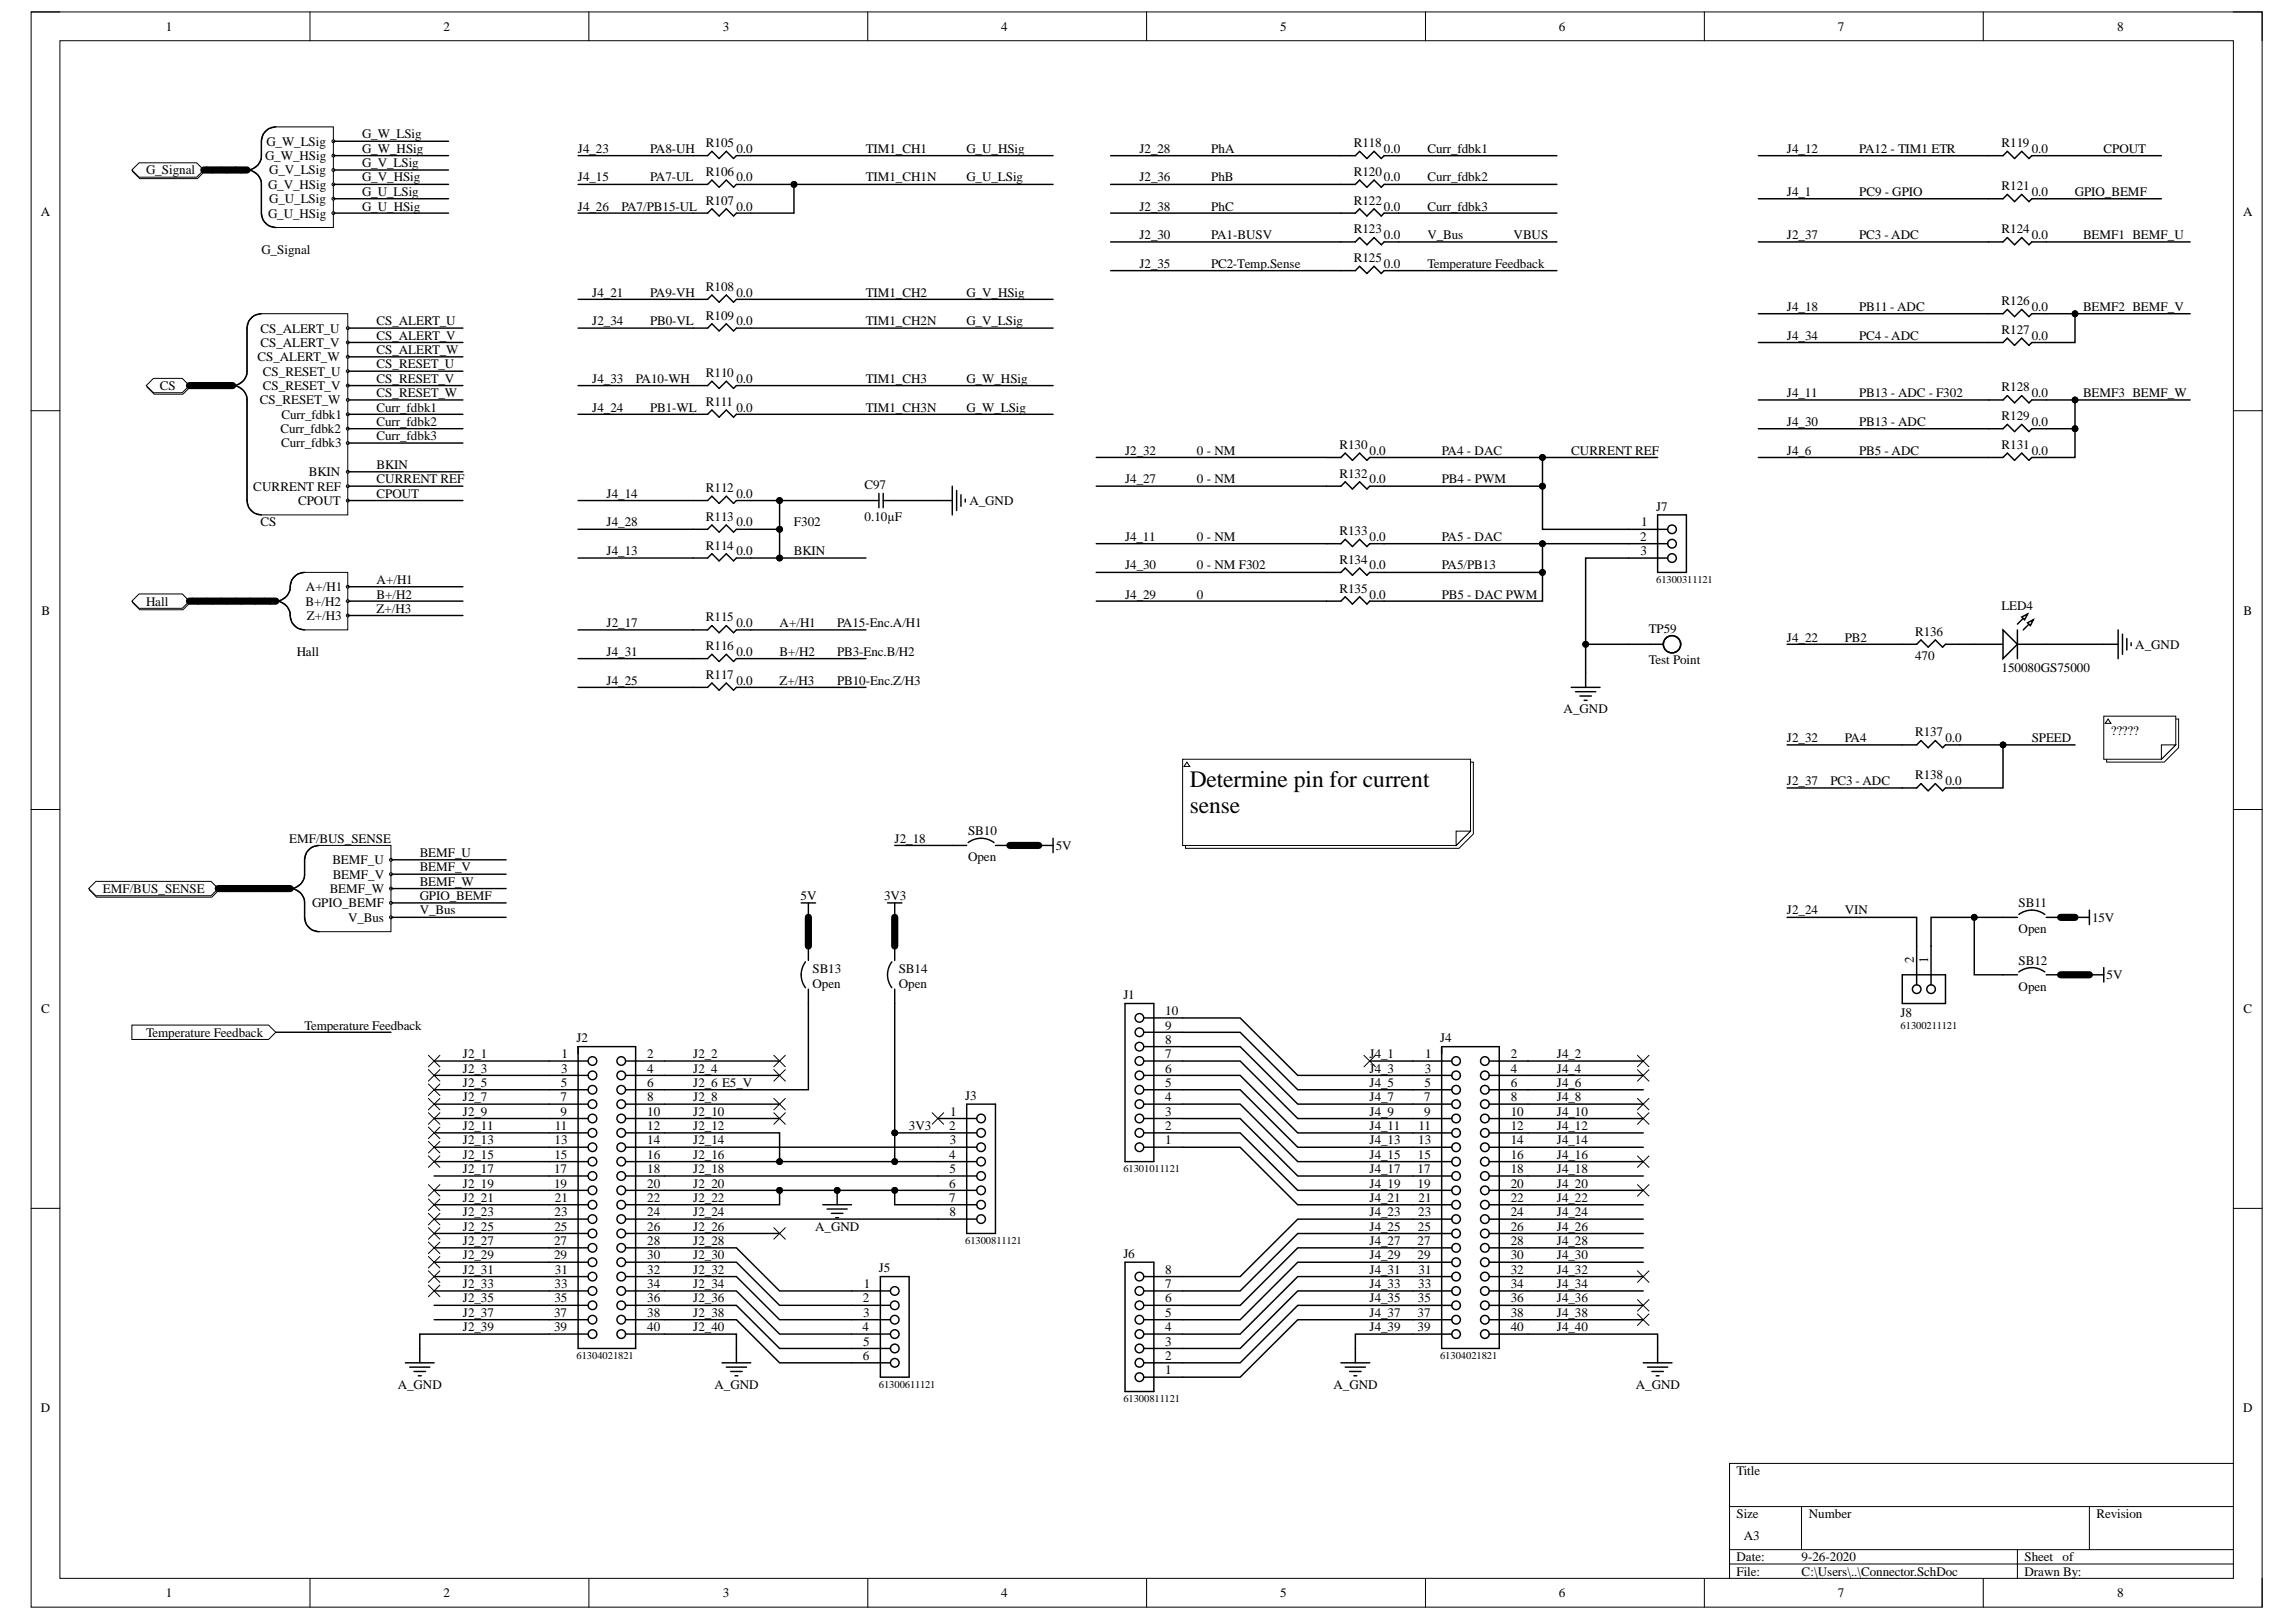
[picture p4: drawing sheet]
<svg xmlns="http://www.w3.org/2000/svg" width="297mm" height="210mm" viewBox="0 0 297 210" stroke-linecap="round" stroke-linejoin="round" font-family="sans-serif">
<defs><g id="words">
<g font-size="3">
<text x="153.9" y="101.9">Determine pin for current</text>
<text x="153.9" y="105.2">sense</text>
</g>
<g font-size="1.7">
<text x="21.4" y="4">1</text>
<text x="57.4" y="4">2</text>
<text x="93.5" y="4">3</text>
<text x="129.5" y="4">4</text>
<text x="165.6" y="4">5</text>
<text x="201.7" y="4">6</text>
<text x="237.8" y="4">7</text>
<text x="273.9" y="4">8</text>
<text x="46.9" y="17.9">G_W_LSig</text>
<text x="18.9" y="22.6">G_Signal</text>
<text x="34.3" y="20.7">G_W_HSig</text>
<text x="34.5" y="18.8">G_W_LSig</text>
<text x="34.8" y="22.6">G_V_LSig</text>
<text x="46.9" y="19.8">G_W_HSig</text>
<text x="46.9" y="21.6">G_V_LSig</text>
<text x="46.9" y="23.5">G_V_HSig</text>
<text x="74.8" y="19.8">J4_23</text>
<text x="74.8" y="23.5">J4_15</text>
<text x="84.1" y="19.8">PA8-UH</text>
<text x="84.1" y="23.5">PA7-UL</text>
<text x="91.3" y="19">R105</text>
<text x="91.3" y="22.8">R106</text>
<text x="95.3" y="19.8">0.0</text>
<text x="95.3" y="23.5">0.0</text>
<text x="112" y="19.8">TIM1_CH1</text>
<text x="112" y="23.5">TIM1_CH1N</text>
<text x="125" y="19.8">G_U_HSig</text>
<text x="125" y="23.5">G_U_LSig</text>
<text x="147.4" y="19.8">J2_28</text>
<text x="147.4" y="23.5">J2_36</text>
<text x="156.7" y="19.8">PhA</text>
<text x="156.7" y="23.5">PhB</text>
<text x="175.1" y="19">R118</text>
<text x="175.1" y="22.8">R120</text>
<text x="179" y="19.8">0.0</text>
<text x="179" y="23.5">0.0</text>
<text x="184.7" y="19.8">Curr_fdbk1</text>
<text x="184.7" y="23.5">Curr_fdbk2</text>
<text x="231.2" y="19.8">J4_12</text>
<text x="240.5" y="19.8">PA12 - TIM1 ETR</text>
<text x="259" y="19">R119</text>
<text x="262.8" y="19.8">0.0</text>
<text x="272.1" y="19.8">CPOUT</text>
<text x="5.3" y="27.9">A</text>
<text x="34.7" y="28.2">G_U_HSig</text>
<text x="34.7" y="24.4">G_V_HSig</text>
<text x="34.8" y="26.3">G_U_LSig</text>
<text x="46.9" y="25.3">G_U_LSig</text>
<text x="46.9" y="27.2">G_U_HSig</text>
<text x="74.8" y="27.2">J4_26</text>
<text x="80.4" y="27.2">PA7/PB15-UL</text>
<text x="91.3" y="26.5">R107</text>
<text x="95.3" y="27.2">0.0</text>
<text x="147.4" y="27.2">J2_38</text>
<text x="156.7" y="27.2">PhC</text>
<text x="175.1" y="26.5">R122</text>
<text x="179" y="27.2">0.0</text>
<text x="184.7" y="27.2">Curr_fdbk3</text>
<text x="231.2" y="25.3">J4_1</text>
<text x="240.5" y="25.3">PC9 - GPIO</text>
<text x="259" y="24.6">R121</text>
<text x="262.8" y="25.3">0.0</text>
<text x="268.4" y="25.3">GPIO_BEMF</text>
<text x="290.2" y="27.9">A</text>
<text x="33.8" y="32.8">G_Signal</text>
<text x="147.4" y="31">J2_30</text>
<text x="147.4" y="34.7">J2_35</text>
<text x="156.7" y="31">PA1-BUSV</text>
<text x="156.7" y="34.7">PC2-Temp.Sense</text>
<text x="175.1" y="30.2">R123</text>
<text x="175.1" y="33.9">R125</text>
<text x="179" y="31">0.0</text>
<text x="179" y="34.7">0.0</text>
<text x="184.7" y="34.7">Temperature Feedback</text>
<text x="184.7" y="31">V_Bus</text>
<text x="195.8" y="31">VBUS</text>
<text x="231.2" y="31">J2_37</text>
<text x="240.5" y="31">PC3 - ADC</text>
<text x="259" y="30.2">R124</text>
<text x="262.8" y="31">0.0</text>
<text x="269.5" y="31">BEMF1 BEMF_U</text>
<text x="76.6" y="38.4">J4_21</text>
<text x="84.1" y="38.4">PA9-VH</text>
<text x="91.3" y="37.6">R108</text>
<text x="91.3" y="41.3">R109</text>
<text x="95.3" y="38.4">0.0</text>
<text x="112" y="38.4">TIM1_CH2</text>
<text x="125" y="38.4">G_V_HSig</text>
<text x="231.2" y="40.2">J4_18</text>
<text x="240.5" y="40.2">PB11 - ADC</text>
<text x="259" y="39.5">R126</text>
<text x="262.8" y="40.2">0.0</text>
<text x="269.5" y="40.2">BEMF2 BEMF_V</text>
<text x="33.3" y="46.8">CS_ALERT_W</text>
<text x="33.7" y="43">CS_ALERT_U</text>
<text x="33.7" y="44.9">CS_ALERT_V</text>
<text x="48.7" y="42.1">CS_ALERT_U</text>
<text x="48.7" y="44">CS_ALERT_V</text>
<text x="48.7" y="45.8">CS_ALERT_W</text>
<text x="48.7" y="47.7">CS_RESET_U</text>
<text x="76.6" y="42.1">J2_34</text>
<text x="84.1" y="42.1">PB0-VL</text>
<text x="95.3" y="42.1">0.0</text>
<text x="112" y="42.1">TIM1_CH2N</text>
<text x="125" y="42.1">G_V_LSig</text>
<text x="231.2" y="44">J4_34</text>
<text x="240.5" y="44">PC4 - ADC</text>
<text x="259" y="43.2">R127</text>
<text x="262.8" y="44">0.0</text>
<text x="20.7" y="50.5">CS</text>
<text x="33.6" y="52.3">CS_RESET_W</text>
<text x="34" y="48.6">CS_RESET_U</text>
<text x="34" y="50.5">CS_RESET_V</text>
<text x="48.7" y="49.5">CS_RESET_V</text>
<text x="48.7" y="51.4">CS_RESET_W</text>
<text x="48.7" y="53.3">Curr_fdbk1</text>
<text x="76.6" y="49.5">J4_33</text>
<text x="76.6" y="53.3">J4_24</text>
<text x="82.2" y="49.5">PA10-WH</text>
<text x="84.1" y="53.3">PB1-WL</text>
<text x="91.3" y="48.8">R110</text>
<text x="91.3" y="52.5">R111</text>
<text x="95.3" y="49.5">0.0</text>
<text x="95.3" y="53.3">0.0</text>
<text x="112" y="49.5">TIM1_CH3</text>
<text x="112" y="53.3">TIM1_CH3N</text>
<text x="125" y="49.5">G_W_HSig</text>
<text x="125" y="53.3">G_W_LSig</text>
<text x="231.2" y="51.4">J4_11</text>
<text x="240.5" y="51.4">PB13 - ADC - F302</text>
<text x="259" y="50.6">R128</text>
<text x="262.8" y="51.4">0.0</text>
<text x="269.5" y="51.4">BEMF3 BEMF_W</text>
<text x="36.3" y="56">Curr_fdbk2</text>
<text x="36.4" y="57.9">Curr_fdbk3</text>
<text x="36.4" y="54.2">Curr_fdbk1</text>
<text x="48.7" y="55.1">Curr_fdbk2</text>
<text x="48.7" y="57">Curr_fdbk3</text>
<text x="145.5" y="58.8">J2_32</text>
<text x="154.8" y="58.8">0 - NM</text>
<text x="173.3" y="58.1">R130</text>
<text x="177.2" y="58.8">0.0</text>
<text x="186.5" y="58.8">PA4 - DAC</text>
<text x="203.3" y="58.8">CURRENT REF</text>
<text x="231.2" y="55.1">J4_30</text>
<text x="231.2" y="58.8">J4_6</text>
<text x="240.5" y="55.1">PB13 - ADC</text>
<text x="240.5" y="58.8">PB5 - ADC</text>
<text x="259" y="54.4">R129</text>
<text x="259" y="58.1">R131</text>
<text x="262.8" y="55.1">0.0</text>
<text x="262.8" y="58.8">0.0</text>
<text x="32.8" y="63.5">CURRENT REF</text>
<text x="38.6" y="65.3">CPOUT</text>
<text x="40" y="61.6">BKIN</text>
<text x="48.7" y="60.7">BKIN</text>
<text x="48.7" y="64.4">CPOUT</text>
<text x="48.7" y="62.5">CURRENT REF</text>
<text x="78.5" y="64.4">J4_14</text>
<text x="91.3" y="63.7">R112</text>
<text x="95.3" y="64.4">0.0</text>
<text x="111.8" y="63.3">C97</text>
<text x="125.4" y="65.3">A_GND</text>
<text x="145.5" y="62.5">J4_27</text>
<text x="154.8" y="62.5">0 - NM</text>
<text x="173.3" y="61.8">R132</text>
<text x="177.2" y="62.5">0.0</text>
<text x="186.5" y="62.5">PB4 - PWM</text>
<text x="33.7" y="68.1">CS</text>
<text x="78.5" y="68.1">J4_28</text>
<text x="78.5" y="71.8">J4_13</text>
<text x="91.3" y="67.4">R113</text>
<text x="91.3" y="71.1">R114</text>
<text x="95.3" y="68.1">0.0</text>
<text x="95.3" y="71.8">0.0</text>
<text x="102.7" y="71.8">BKIN</text>
<text x="102.7" y="68.1">F302</text>
<text x="111.8" y="67.4">0.10µF</text>
<text x="145.5" y="70">J4_11</text>
<text x="154.8" y="70">0 - NM</text>
<text x="173.3" y="69.3">R133</text>
<text x="177.2" y="70">0.0</text>
<text x="186.5" y="70">PA5 - DAC</text>
<text x="212.2" y="70">2</text>
<text x="212.2" y="71.8">3</text>
<text x="212.3" y="68.1">1</text>
<text x="214.3" y="66.1">J7</text>
<text x="39.6" y="76.5">A+/H1</text>
<text x="48.7" y="75.6">A+/H1</text>
<text x="48.7" y="77.5">B+/H2</text>
<text x="145.5" y="73.7">J4_30</text>
<text x="145.5" y="77.5">J4_29</text>
<text x="154.8" y="73.7">0 - NM F302</text>
<text x="154.8" y="77.5">0</text>
<text x="173.3" y="73">R134</text>
<text x="173.3" y="76.7">R135</text>
<text x="177.2" y="73.7">0.0</text>
<text x="177.2" y="77.5">0.0</text>
<text x="186.5" y="73.7">PA5/PB13</text>
<text x="186.5" y="77.5">PB5 - DAC PWM</text>
<text x="5.4" y="79.5">B</text>
<text x="18.9" y="78.4">Hall</text>
<text x="39.5" y="78.4">B+/H2</text>
<text x="39.7" y="80.2">Z+/H3</text>
<text x="48.7" y="79.3">Z+/H3</text>
<text x="78.5" y="81.2">J2_17</text>
<text x="91.3" y="80.4">R115</text>
<text x="95.3" y="81.2">0.0</text>
<text x="100.9" y="81.2">A+/H1</text>
<text x="108.3" y="81.2">PA15-Enc.A/H1</text>
<text x="213.3" y="81.9">TP59</text>
<text x="231.2" y="83">J4_22</text>
<text x="238.7" y="83">PB2</text>
<text x="247.8" y="82.3">R136</text>
<text x="259" y="78.9">LED4</text>
<text x="276.3" y="84">A_GND</text>
<text x="290.2" y="79.5">B</text>
<text x="38.4" y="84.9">Hall</text>
<text x="78.5" y="84.9">J4_31</text>
<text x="78.5" y="88.6">J4_25</text>
<text x="91.3" y="84.1">R116</text>
<text x="91.3" y="87.8">R117</text>
<text x="95.3" y="84.9">0.0</text>
<text x="95.3" y="88.6">0.0</text>
<text x="100.9" y="84.9">B+/H2</text>
<text x="100.9" y="88.6">Z+/H3</text>
<text x="108.3" y="84.9">PB3-Enc.B/H2</text>
<text x="108.3" y="88.6">PB10-Enc.Z/H3</text>
<text x="213.3" y="86">Test Point</text>
<text x="247.8" y="85.4">470</text>
<text x="259" y="86.9">150080GS75000</text>
<text x="202.3" y="92.3">A_GND</text>
<text x="247.8" y="95.3">R137</text>
<text x="273.1" y="95.1">?????</text>
<text x="231.2" y="96">J2_32</text>
<text x="231.2" y="101.6">J2_37</text>
<text x="236.8" y="101.6">PC3 - ADC</text>
<text x="238.7" y="96">PA4</text>
<text x="247.8" y="100.9">R138</text>
<text x="251.7" y="96">0.0</text>
<text x="251.7" y="101.6">0.0</text>
<text x="262.8" y="96">SPEED</text>
<text x="37.4" y="109">EMF/BUS_SENSE</text>
<text x="43" y="111.8">BEMF_U</text>
<text x="43" y="113.7">BEMF_V</text>
<text x="54.3" y="110.9">BEMF_U</text>
<text x="54.3" y="112.8">BEMF_V</text>
<text x="115.7" y="109">J2_18</text>
<text x="125.2" y="108.1">SB10</text>
<text x="125.2" y="111.5">Open</text>
<text x="136.6" y="110">5V</text>
<text x="13.3" y="115.5">EMF/BUS_SENSE</text>
<text x="40.4" y="117.4">GPIO_BEMF</text>
<text x="42.7" y="115.5">BEMF_W</text>
<text x="45" y="119.3">V_Bus</text>
<text x="54.3" y="114.6">BEMF_W</text>
<text x="54.3" y="116.5">GPIO_BEMF</text>
<text x="54.3" y="118.3">V_Bus</text>
<text x="103.6" y="116.5">5V</text>
<text x="114.4" y="116.5">3V3</text>
<text x="231.2" y="118.3">J2_24</text>
<text x="238.7" y="118.3">VIN</text>
<text x="261.2" y="117.4">SB11</text>
<text x="270.7" y="119.3">15V</text>
<text x="105.1" y="126">SB13</text>
<text x="116.3" y="126">SB14</text>
<text x="247.6" y="124.7" transform="rotate(-90 247.6 124.7)">2</text>
<text x="249.4" y="124.7" transform="rotate(-90 249.4 124.7)">1</text>
<text x="261.2" y="120.8">Open</text>
<text x="261.2" y="124.8">SB12</text>
<text x="5.3" y="131.1">C</text>
<text x="105.1" y="127.8">Open</text>
<text x="116.3" y="127.8">Open</text>
<text x="145.3" y="129.3">J1</text>
<text x="150.7" y="131.4">10</text>
<text x="245.9" y="131.6">J8</text>
<text x="261.2" y="128.2">Open</text>
<text x="272.5" y="126.7">5V</text>
<text x="290.2" y="131.1">C</text>
<text x="18.9" y="134.2">Temperature Feedback</text>
<text x="39.4" y="133.2">Temperature Feedback</text>
<text x="59.9" y="137">J2_1</text>
<text x="72.6" y="137">1</text>
<text x="74.6" y="134.9">J2</text>
<text x="83.7" y="137">2</text>
<text x="89.7" y="137">J2_2</text>
<text x="150.7" y="137">7</text>
<text x="150.7" y="135.1">8</text>
<text x="150.7" y="133.2">9</text>
<text x="177.2" y="137">J4_1</text>
<text x="184.4" y="137">1</text>
<text x="186.3" y="134.9">J4</text>
<text x="195.4" y="137">2</text>
<text x="201.4" y="137">J4_2</text>
<text x="59.9" y="138.8">J2_3</text>
<text x="59.9" y="140.7">J2_5</text>
<text x="59.9" y="142.5">J2_7</text>
<text x="72.5" y="142.5">7</text>
<text x="72.6" y="140.7">5</text>
<text x="72.6" y="138.8">3</text>
<text x="83.7" y="138.8">4</text>
<text x="83.7" y="140.7">6</text>
<text x="83.7" y="142.5">8</text>
<text x="89.7" y="138.8">J2_4</text>
<text x="89.7" y="140.7">J2_6 E5_V</text>
<text x="89.7" y="142.5">J2_8</text>
<text x="124.9" y="142.3">J3</text>
<text x="150.7" y="142.5">4</text>
<text x="150.7" y="140.7">5</text>
<text x="150.7" y="138.8">6</text>
<text x="177.2" y="138.8">J4_3</text>
<text x="177.2" y="140.7">J4_5</text>
<text x="177.2" y="142.5">J4_7</text>
<text x="184.2" y="142.5">7</text>
<text x="184.3" y="140.7">5</text>
<text x="184.3" y="138.8">3</text>
<text x="195.4" y="138.8">4</text>
<text x="195.4" y="140.7">6</text>
<text x="195.4" y="142.5">8</text>
<text x="201.4" y="138.8">J4_4</text>
<text x="201.4" y="140.7">J4_6</text>
<text x="201.4" y="142.5">J4_8</text>
<text x="59.9" y="144.4">J2_9</text>
<text x="59.9" y="146.3">J2_11</text>
<text x="59.9" y="148.1">J2_13</text>
<text x="59.9" y="150">J2_15</text>
<text x="71.7" y="150">15</text>
<text x="71.8" y="148.1">13</text>
<text x="71.8" y="146.3">11</text>
<text x="72.5" y="144.4">9</text>
<text x="83.7" y="144.4">10</text>
<text x="83.7" y="146.3">12</text>
<text x="83.7" y="148.1">14</text>
<text x="83.7" y="150">16</text>
<text x="89.7" y="144.4">J2_10</text>
<text x="89.7" y="146.3">J2_12</text>
<text x="89.7" y="148.1">J2_14</text>
<text x="89.7" y="150">J2_16</text>
<text x="117.6" y="146.3">3V3</text>
<text x="122.8" y="146.3">2</text>
<text x="122.8" y="150">4</text>
<text x="122.9" y="148.1">3</text>
<text x="122.9" y="144.4">1</text>
<text x="150.7" y="146.3">2</text>
<text x="150.7" y="148.1">1</text>
<text x="150.7" y="144.4">3</text>
<text x="177.2" y="144.4">J4_9</text>
<text x="177.2" y="146.3">J4_11</text>
<text x="177.2" y="148.1">J4_13</text>
<text x="177.2" y="150">J4_15</text>
<text x="183.4" y="150">15</text>
<text x="183.5" y="148.1">13</text>
<text x="183.5" y="146.3">11</text>
<text x="184.2" y="144.4">9</text>
<text x="195.4" y="144.4">10</text>
<text x="195.4" y="146.3">12</text>
<text x="195.4" y="148.1">14</text>
<text x="195.4" y="150">16</text>
<text x="201.4" y="144.4">J4_10</text>
<text x="201.4" y="146.3">J4_12</text>
<text x="201.4" y="148.1">J4_14</text>
<text x="201.4" y="150">J4_16</text>
<text x="59.9" y="151.8">J2_17</text>
<text x="59.9" y="153.7">J2_19</text>
<text x="59.9" y="155.5">J2_21</text>
<text x="71.7" y="151.8">17</text>
<text x="71.7" y="153.7">19</text>
<text x="71.8" y="155.5">21</text>
<text x="83.7" y="151.8">18</text>
<text x="83.7" y="153.7">20</text>
<text x="83.7" y="155.5">22</text>
<text x="89.7" y="151.8">J2_18</text>
<text x="89.7" y="153.7">J2_20</text>
<text x="89.7" y="155.5">J2_22</text>
<text x="122.8" y="153.7">6</text>
<text x="122.8" y="155.5">7</text>
<text x="122.8" y="151.8">5</text>
<text x="177.2" y="151.8">J4_17</text>
<text x="177.2" y="153.7">J4_19</text>
<text x="177.2" y="155.5">J4_21</text>
<text x="183.4" y="151.8">17</text>
<text x="183.4" y="153.7">19</text>
<text x="183.5" y="155.5">21</text>
<text x="195.4" y="151.8">18</text>
<text x="195.4" y="153.7">20</text>
<text x="195.4" y="155.5">22</text>
<text x="201.4" y="151.8">J4_18</text>
<text x="201.4" y="153.7">J4_20</text>
<text x="201.4" y="155.5">J4_22</text>
<text x="59.9" y="157.4">J2_23</text>
<text x="59.9" y="159.3">J2_25</text>
<text x="59.9" y="161.1">J2_27</text>
<text x="71.7" y="161.1">27</text>
<text x="71.7" y="159.3">25</text>
<text x="71.8" y="157.4">23</text>
<text x="83.7" y="157.4">24</text>
<text x="83.7" y="159.3">26</text>
<text x="83.7" y="161.1">28</text>
<text x="89.7" y="161.1">J2_28</text>
<text x="89.7" y="157.4">J2_24</text>
<text x="89.7" y="159.3">J2_26</text>
<text x="105.5" y="159.3">A_GND</text>
<text x="122.8" y="157.4">8</text>
<text x="177.2" y="157.4">J4_23</text>
<text x="177.2" y="159.3">J4_25</text>
<text x="177.2" y="161.1">J4_27</text>
<text x="183.4" y="161.1">27</text>
<text x="183.4" y="159.3">25</text>
<text x="183.5" y="157.4">23</text>
<text x="195.4" y="157.4">24</text>
<text x="195.4" y="159.3">26</text>
<text x="195.4" y="161.1">28</text>
<text x="201.4" y="157.4">J4_24</text>
<text x="201.4" y="159.3">J4_26</text>
<text x="201.4" y="161.1">J4_28</text>
<text x="59.9" y="163">J2_29</text>
<text x="59.9" y="164.8">J2_31</text>
<text x="59.9" y="166.7">J2_33</text>
<text x="71.7" y="163">29</text>
<text x="71.8" y="166.7">33</text>
<text x="71.8" y="164.8">31</text>
<text x="83.7" y="163">30</text>
<text x="83.7" y="164.8">32</text>
<text x="83.7" y="166.7">34</text>
<text x="89.7" y="163">J2_30</text>
<text x="89.7" y="164.8">J2_32</text>
<text x="89.7" y="166.7">J2_34</text>
<text x="111.8" y="166.7">1</text>
<text x="113.7" y="164.7">J5</text>
<text x="145.3" y="162.8">J6</text>
<text x="150.7" y="166.7">7</text>
<text x="150.7" y="164.8">8</text>
<text x="177.2" y="163">J4_29</text>
<text x="177.2" y="164.8">J4_31</text>
<text x="177.2" y="166.7">J4_33</text>
<text x="183.4" y="163">29</text>
<text x="183.5" y="166.7">33</text>
<text x="183.5" y="164.8">31</text>
<text x="195.4" y="163">30</text>
<text x="195.4" y="164.8">32</text>
<text x="195.4" y="166.7">34</text>
<text x="201.4" y="163">J4_30</text>
<text x="201.4" y="164.8">J4_32</text>
<text x="201.4" y="166.7">J4_34</text>
<text x="59.9" y="168.5">J2_35</text>
<text x="59.9" y="170.4">J2_37</text>
<text x="59.9" y="172.3">J2_39</text>
<text x="71.7" y="170.4">37</text>
<text x="71.7" y="172.3">39</text>
<text x="71.7" y="168.5">35</text>
<text x="83.7" y="168.5">36</text>
<text x="83.7" y="170.4">38</text>
<text x="83.7" y="172.3">40</text>
<text x="89.7" y="168.5">J2_36</text>
<text x="89.7" y="170.4">J2_38</text>
<text x="89.7" y="172.3">J2_40</text>
<text x="111.6" y="172.3">4</text>
<text x="111.6" y="168.5">2</text>
<text x="111.7" y="170.4">3</text>
<text x="150.7" y="172.3">4</text>
<text x="150.7" y="170.4">5</text>
<text x="150.7" y="168.5">6</text>
<text x="177.2" y="168.5">J4_35</text>
<text x="177.2" y="170.4">J4_37</text>
<text x="177.2" y="172.3">J4_39</text>
<text x="183.4" y="170.4">37</text>
<text x="183.4" y="172.3">39</text>
<text x="183.4" y="168.5">35</text>
<text x="195.4" y="168.5">36</text>
<text x="195.4" y="170.4">38</text>
<text x="195.4" y="172.3">40</text>
<text x="201.4" y="168.5">J4_36</text>
<text x="201.4" y="170.4">J4_38</text>
<text x="201.4" y="172.3">J4_40</text>
<text x="51.5" y="179.7">A_GND</text>
<text x="92.4" y="179.7">A_GND</text>
<text x="111.6" y="176">6</text>
<text x="111.7" y="174.1">5</text>
<text x="150.7" y="176">2</text>
<text x="150.7" y="177.8">1</text>
<text x="150.7" y="174.1">3</text>
<text x="172.5" y="179.7">A_GND</text>
<text x="211.6" y="179.7">A_GND</text>
<text x="5.3" y="182.7">D</text>
<text x="290.2" y="182.7">D</text>
<text x="224.7" y="190.9">Title</text>
<text x="224.7" y="196.5">Size</text>
<text x="234" y="196.5">Number</text>
<text x="271.2" y="196.5">Revision</text>
<text x="224.7" y="202">Date:</text>
<text x="224.7" y="203.9">File:</text>
<text x="225.6" y="199.3">A3</text>
<text x="233.1" y="202">9-26-2020</text>
<text x="233.1" y="203.9">C:\Users\..\Connector.SchDoc</text>
<text x="261.9" y="202">Sheet</text>
<text x="261.9" y="203.9">Drawn By:</text>
<text x="266.8" y="202">of</text>
<text x="21.4" y="206.7">1</text>
<text x="57.4" y="206.7">2</text>
<text x="93.5" y="206.7">3</text>
<text x="129.5" y="206.7">4</text>
<text x="165.6" y="206.7">5</text>
<text x="201.7" y="206.7">6</text>
<text x="237.8" y="206.7">7</text>
<text x="273.9" y="206.7">8</text>
</g>
<g font-size="1.4">
<text x="214.3" y="75.5">61300311121</text>
<text x="245.9" y="133.1">61300211121</text>
<text x="145.3" y="151.7">61301011121</text>
<text x="124.9" y="161">61300811121</text>
<text x="74.6" y="175.9">61304021821</text>
<text x="113.7" y="179.6">61300611121</text>
<text x="186.3" y="175.9">61304021821</text>
<text x="145.3" y="181.5">61300811121</text>
</g>
</g></defs>
<path d="M4 1.5h288.7v206.5h-288.7z" fill="none" stroke="#000" stroke-width=".13"/>
<path d="M7.7 5.3h281.2v199h-281.2z" fill-rule="evenodd" fill="#fff"/>
<g fill="none" stroke="#000" stroke-width=".13">
<path d="M4 1.5h3.7M7.7 5.3h281.2v199h-281.2zM40.1 1.5v3.8M76.2 1.5v3.8M112.3 1.5v3.8M148.3 1.5v3.8M184.4 1.5v3.8M220.5 1.5v3.8M256.6 1.5v3.8M288.9 1.5h3.8v3.8M4 53.2h3.7M288.9 53.2h3.8"/>
<path d="M4 104.8h3.7M288.9 104.8h3.8M4 156.4h3.7M288.9 156.4h3.8M223.8 195h65.1M233.1 195v5.5M270.3 195v5.5M288.9 189.4h-65.1v14.9M40.1 204.3v3.7M76.2 204.3v3.7M112.3 204.3v3.7M148.3 204.3v3.7"/>
<path d="M184.4 204.3v3.7M220.5 204.3v3.7M223.8 200.5h65.1M223.8 202.4h65.1M256.6 204.3v3.7M261 200.5v3.8M292.7 204.3v3.7"/>
</g>
<path d="M104.6 118.7v3.7M115.8 118.7v3.7M130.7 109.4h3.7M266.6 118.7h1.8M266.6 126.1h3.7" fill="none" stroke="#000" stroke-width=".93"/>
<path d="M34.1 17.4l.7-.7 .9-.3h7.4v13h-7.4l-.9-.2-.7-.7-.3-.9v-4.2l-.4-.8-1-.6 1-.6 .4-.8v-2.3z" fill-rule="evenodd" fill="#fff"/>
<path d="M34.1 17.4l.7-.7 .9-.3h7.4v13h-7.4l-.9-.2-.7-.7-.3-.9v-4.2l-.4-.8-1-.6 1-.6 .4-.8v-2.3z" fill="none" stroke="#000" stroke-width=".13"/>
<path d="M35.7 16.4a1.86 1.86 0 0 0-1.9 1.9v1.8a1.86 1.86 0 0 1-1.8 1.9 1.86 1.86 0 0 1 1.8 1.9v3.7a1.86 1.86 0 0 0 1.9 1.8" fill="none" stroke="#000" stroke-width=".18"/>
<circle cx="43.1" cy="27.6" r=".19" fill="#fff"/>
<circle cx="43.1" cy="27.6" r=".19" fill="none" stroke="#000" stroke-width=".13"/>
<circle cx="43.1" cy="25.7" r=".19" fill="#fff"/>
<circle cx="43.1" cy="25.7" r=".19" fill="none" stroke="#000" stroke-width=".13"/>
<circle cx="43.1" cy="23.9" r=".19" fill="#fff"/>
<circle cx="43.1" cy="23.9" r=".19" fill="none" stroke="#000" stroke-width=".13"/>
<circle cx="43.1" cy="22" r=".19" fill="#fff"/>
<circle cx="43.1" cy="22" r=".19" fill="none" stroke="#000" stroke-width=".13"/>
<circle cx="43.1" cy="20.1" r=".19" fill="#fff"/>
<circle cx="43.1" cy="20.1" r=".19" fill="none" stroke="#000" stroke-width=".13"/>
<circle cx="43.1" cy="18.3" r=".19" fill="#fff"/>
<circle cx="43.1" cy="18.3" r=".19" fill="none" stroke="#000" stroke-width=".13"/>
<path d="M18.1 21.3h7.4l1 .9-1 .9h-7.4l-.9-.9z" fill-rule="evenodd" fill="#fff"/>
<path d="M18.1 21.3h7.4l1 .9-1 .9h-7.4l-.9-.9z" fill="none" stroke="#000" stroke-width=".13"/>
<path d="M17.1 22l.9-.9h7.4l1 .9-1 .9h-7.4z" fill-rule="evenodd" fill="#fff"/>
<path d="M17.1 22l.9-.9h7.4l1 .9-1 .9h-7.4z" fill="none" stroke="#000" stroke-width=".13"/>
<path d="M32.2 41.5l.7-.7 .9-.2h11.2v26h-11.2l-.9-.2-.7-.7-.2-.9v-13.5l-.5-.8-.9-.6 .9-.6 .5-.8v-6z" fill-rule="evenodd" fill="#fff"/>
<path d="M32.2 41.5l.7-.7 .9-.2h11.2v26h-11.2l-.9-.2-.7-.7-.2-.9v-13.5l-.5-.8-.9-.6 .9-.6 .5-.8v-6z" fill="none" stroke="#000" stroke-width=".13"/>
<path d="M33.8 40.6a1.86 1.86 0 0 0-1.8 1.9v5.5a1.86 1.86 0 0 1-1.9 1.9 1.86 1.86 0 0 1 1.9 1.9v13a1.86 1.86 0 0 0 1.8 1.8" fill="none" stroke="#000" stroke-width=".18"/>
<circle cx="45" cy="42.5" r=".19" fill="#fff"/>
<circle cx="45" cy="42.5" r=".19" fill="none" stroke="#000" stroke-width=".13"/>
<circle cx="45" cy="44.3" r=".19" fill="#fff"/>
<circle cx="45" cy="44.3" r=".19" fill="none" stroke="#000" stroke-width=".13"/>
<circle cx="45" cy="46.2" r=".19" fill="#fff"/>
<circle cx="45" cy="46.2" r=".19" fill="none" stroke="#000" stroke-width=".13"/>
<circle cx="45" cy="48" r=".19" fill="#fff"/>
<circle cx="45" cy="48" r=".19" fill="none" stroke="#000" stroke-width=".13"/>
<circle cx="45" cy="49.9" r=".19" fill="#fff"/>
<circle cx="45" cy="49.9" r=".19" fill="none" stroke="#000" stroke-width=".13"/>
<circle cx="45" cy="51.8" r=".19" fill="#fff"/>
<circle cx="45" cy="51.8" r=".19" fill="none" stroke="#000" stroke-width=".13"/>
<circle cx="45" cy="53.6" r=".19" fill="#fff"/>
<circle cx="45" cy="53.6" r=".19" fill="none" stroke="#000" stroke-width=".13"/>
<circle cx="45" cy="55.5" r=".19" fill="#fff"/>
<circle cx="45" cy="55.5" r=".19" fill="none" stroke="#000" stroke-width=".13"/>
<circle cx="45" cy="57.3" r=".19" fill="#fff"/>
<circle cx="45" cy="57.3" r=".19" fill="none" stroke="#000" stroke-width=".13"/>
<circle cx="45" cy="61.1" r=".19" fill="#fff"/>
<circle cx="45" cy="61.1" r=".19" fill="none" stroke="#000" stroke-width=".13"/>
<circle cx="45" cy="62.9" r=".19" fill="#fff"/>
<circle cx="45" cy="62.9" r=".19" fill="none" stroke="#000" stroke-width=".13"/>
<circle cx="45" cy="64.8" r=".19" fill="#fff"/>
<circle cx="45" cy="64.8" r=".19" fill="none" stroke="#000" stroke-width=".13"/>
<path d="M19.9 49.2h3.8l.9 .9-.9 .9h-3.8l-.9-.9z" fill-rule="evenodd" fill="#fff"/>
<path d="M19.9 49.2h3.8l.9 .9-.9 .9h-3.8l-.9-.9z" fill="none" stroke="#000" stroke-width=".13"/>
<path d="M18.9 49.9l1-.9h3.7l.9 .9-.9 .9h-3.7z" fill-rule="evenodd" fill="#fff"/>
<path d="M18.9 49.9l1-.9h3.7l.9 .9-.9 .9h-3.7z" fill="none" stroke="#000" stroke-width=".13"/>
<g fill="none" stroke="#000" stroke-width=".18">
<path d="M71.1 139.2h5M71.1 137.3h5M80.9 139.2h5.1M80.9 137.3h5.1M82.2 135.4h-7.4v1M71.1 141h5M71.1 142.9h5M71.1 144.7h5M71.1 146.6h5M71.1 148.5h5M71.1 150.3h5M71.1 152.2h5"/>
<path d="M71.1 154h5M71.1 155.9h5M71.1 157.8h5M71.1 159.6h5M80.9 141h5.1M80.9 142.9h5.1M80.9 144.7h5.1M80.9 146.6h5.1M80.9 148.5h5.1M80.9 150.3h5.1M80.9 152.2h5.1M80.9 154h5.1"/>
<path d="M80.9 155.9h5.1M80.9 157.8h5.1M80.9 159.6h5.1M71.1 161.5h5M71.1 163.3h5M71.1 165.2h5M71.1 167.1h5M71.1 168.9h5M71.1 170.8h5M71.1 172.6h5M80.9 161.5h5.1M80.9 163.3h5.1"/>
<path d="M80.9 165.2h5.1M80.9 167.1h5.1M80.9 168.9h5.1M80.9 170.8h5.1M80.9 172.6h5.1"/>
<circle cx="76.6" cy="137.3" r=".56"/>
<circle cx="76.6" cy="139.2" r=".56"/>
<circle cx="80.4" cy="137.3" r=".56"/>
<circle cx="80.4" cy="139.2" r=".56"/>
<circle cx="76.6" cy="141" r=".56"/>
<circle cx="76.6" cy="150.3" r=".56"/>
<circle cx="76.6" cy="144.7" r=".56"/>
<circle cx="76.6" cy="155.9" r=".56"/>
<circle cx="76.6" cy="154" r=".56"/>
<circle cx="76.6" cy="142.9" r=".56"/>
<circle cx="76.6" cy="148.5" r=".56"/>
<circle cx="76.6" cy="146.6" r=".56"/>
<circle cx="76.6" cy="152.2" r=".56"/>
<circle cx="76.6" cy="159.6" r=".56"/>
<circle cx="76.6" cy="157.8" r=".56"/>
<circle cx="80.4" cy="141" r=".56"/>
<circle cx="80.4" cy="150.3" r=".56"/>
<circle cx="80.4" cy="154" r=".56"/>
<circle cx="80.4" cy="144.7" r=".56"/>
<circle cx="80.4" cy="155.9" r=".56"/>
<circle cx="80.4" cy="148.5" r=".56"/>
<circle cx="80.4" cy="142.9" r=".56"/>
<circle cx="80.4" cy="146.6" r=".56"/>
<circle cx="80.4" cy="152.2" r=".56"/>
<circle cx="80.4" cy="157.8" r=".56"/>
<circle cx="80.4" cy="159.6" r=".56"/>
<circle cx="76.6" cy="167.1" r=".56"/>
<circle cx="76.6" cy="161.5" r=".56"/>
<circle cx="76.6" cy="163.3" r=".56"/>
<circle cx="76.6" cy="168.9" r=".56"/>
<circle cx="76.6" cy="170.8" r=".56"/>
<circle cx="76.6" cy="165.2" r=".56"/>
<circle cx="80.4" cy="167.1" r=".56"/>
<circle cx="80.4" cy="161.5" r=".56"/>
<circle cx="80.4" cy="163.3" r=".56"/>
<circle cx="80.4" cy="168.9" r=".56"/>
<circle cx="80.4" cy="170.8" r=".56"/>
<circle cx="80.4" cy="165.2" r=".56"/>
</g>
<g fill="none" stroke="#000" stroke-width=".19">
<path d="M74.8 135.4v39.1h7.4v-39.1M182.8 139.2h5M182.8 137.3h5M186.5 135.4h7.5v39.1h-7.5zM192.7 139.2h5M192.7 137.3h5M182.8 141h5M182.8 142.9h5M182.8 144.8h5M182.8 146.6h5M182.8 148.5h5M182.8 150.3h5"/>
<path d="M182.8 152.2h5M182.8 154h5M182.8 155.9h5M182.8 157.8h5M182.8 159.6h5M192.7 141h5M192.7 142.9h5M192.7 144.8h5M192.7 146.6h5M192.7 148.5h5M192.7 150.3h5M192.7 152.2h5"/>
<path d="M192.7 154h5M192.7 155.9h5M192.7 157.8h5M192.7 159.6h5M182.8 161.5h5M182.8 163.3h5M182.8 165.2h5M182.8 167.1h5M182.8 168.9h5M182.8 170.8h5M182.8 172.6h5M192.7 161.5h5"/>
<path d="M192.7 163.3h5M192.7 165.2h5M192.7 167.1h5M192.7 168.9h5M192.7 170.8h5M192.7 172.6h5"/>
<circle cx="188.4" cy="137.3" r=".56"/>
<circle cx="188.4" cy="139.2" r=".56"/>
<circle cx="192.1" cy="137.3" r=".56"/>
<circle cx="192.1" cy="139.2" r=".56"/>
<circle cx="188.4" cy="154" r=".56"/>
<circle cx="188.4" cy="144.7" r=".56"/>
<circle cx="188.4" cy="155.9" r=".56"/>
<circle cx="188.4" cy="142.9" r=".56"/>
<circle cx="188.4" cy="150.3" r=".56"/>
<circle cx="188.4" cy="146.6" r=".56"/>
<circle cx="188.4" cy="148.5" r=".56"/>
<circle cx="188.4" cy="152.2" r=".56"/>
<circle cx="188.4" cy="159.6" r=".56"/>
<circle cx="188.4" cy="157.8" r=".56"/>
<circle cx="188.4" cy="141" r=".56"/>
<circle cx="192.1" cy="154" r=".56"/>
<circle cx="192.1" cy="144.7" r=".56"/>
<circle cx="192.1" cy="155.9" r=".56"/>
<circle cx="192.1" cy="142.9" r=".56"/>
<circle cx="192.1" cy="150.3" r=".56"/>
<circle cx="192.1" cy="146.6" r=".56"/>
<circle cx="192.1" cy="148.5" r=".56"/>
<circle cx="192.1" cy="152.2" r=".56"/>
<circle cx="192.1" cy="159.6" r=".56"/>
<circle cx="192.1" cy="157.8" r=".56"/>
<circle cx="192.1" cy="141" r=".56"/>
<circle cx="76.7" cy="172.6" r=".56"/>
<circle cx="80.4" cy="172.6" r=".56"/>
<circle cx="188.4" cy="167.1" r=".56"/>
<circle cx="188.4" cy="168.9" r=".56"/>
<circle cx="188.4" cy="163.3" r=".56"/>
<circle cx="188.4" cy="161.5" r=".56"/>
<circle cx="188.4" cy="172.6" r=".56"/>
<circle cx="188.4" cy="170.8" r=".56"/>
<circle cx="188.4" cy="165.2" r=".56"/>
<circle cx="192.1" cy="167.1" r=".56"/>
<circle cx="192.1" cy="168.9" r=".56"/>
<circle cx="192.1" cy="161.5" r=".56"/>
<circle cx="192.1" cy="172.6" r=".56"/>
<circle cx="192.1" cy="163.3" r=".56"/>
<circle cx="192.1" cy="170.8" r=".56"/>
<circle cx="192.1" cy="165.2" r=".56"/>
</g>
<circle cx="126.9" cy="148.5" r=".56" fill="#fff"/>
<circle cx="126.9" cy="148.5" r=".56" fill="none" stroke="#000" stroke-width=".18"/>
<circle cx="126.9" cy="152.2" r=".56" fill="#fff"/>
<circle cx="126.9" cy="152.2" r=".56" fill="none" stroke="#000" stroke-width=".18"/>
<circle cx="126.9" cy="155.9" r=".56" fill="#fff"/>
<circle cx="126.9" cy="155.9" r=".56" fill="none" stroke="#000" stroke-width=".18"/>
<circle cx="126.9" cy="144.7" r=".56" fill="#fff"/>
<circle cx="126.9" cy="144.7" r=".56" fill="none" stroke="#000" stroke-width=".18"/>
<circle cx="126.9" cy="157.8" r=".56" fill="#fff"/>
<circle cx="126.9" cy="157.8" r=".56" fill="none" stroke="#000" stroke-width=".18"/>
<circle cx="126.9" cy="154" r=".56" fill="#fff"/>
<circle cx="126.9" cy="154" r=".56" fill="none" stroke="#000" stroke-width=".18"/>
<circle cx="126.9" cy="150.3" r=".56" fill="#fff"/>
<circle cx="126.9" cy="150.3" r=".56" fill="none" stroke="#000" stroke-width=".18"/>
<circle cx="126.9" cy="146.6" r=".56" fill="#fff"/>
<g fill="none" stroke="#000" stroke-width=".18">
<path d="M121.3 146.6h5.1M121.3 144.7h5.1M121.3 148.5h5.1M121.3 150.3h5.1M121.3 152.2h5.1M121.3 154h5.1M121.3 155.9h5.1M121.3 157.8h5.1M125.1 142.9h3.7v16.7h-3.7z"/>
<circle cx="126.9" cy="146.6" r=".56"/>
</g>
<circle cx="115.8" cy="170.8" r=".56" fill="#fff"/>
<circle cx="115.8" cy="170.8" r=".56" fill="none" stroke="#000" stroke-width=".18"/>
<circle cx="115.8" cy="174.5" r=".56" fill="#fff"/>
<circle cx="115.8" cy="174.5" r=".56" fill="none" stroke="#000" stroke-width=".19"/>
<circle cx="115.8" cy="167.1" r=".56" fill="#fff"/>
<circle cx="115.8" cy="167.1" r=".56" fill="none" stroke="#000" stroke-width=".18"/>
<circle cx="115.8" cy="176.4" r=".56" fill="#fff"/>
<circle cx="115.8" cy="176.4" r=".56" fill="none" stroke="#000" stroke-width=".19"/>
<circle cx="115.8" cy="172.6" r=".56" fill="#fff"/>
<circle cx="115.8" cy="172.6" r=".56" fill="none" stroke="#000" stroke-width=".19"/>
<circle cx="115.8" cy="168.9" r=".56" fill="#fff"/>
<g fill="none" stroke="#000" stroke-width=".18">
<path d="M110.2 168.9h5M110.2 167.1h5M110.2 170.8h5M110.2 172.6h5M113.9 165.2h3.7"/>
<circle cx="115.8" cy="168.9" r=".56"/>
</g>
<path d="M110.2 174.5h5M110.2 176.4h5M113.9 165.2v13h3.7v-13" fill="none" stroke="#000" stroke-width=".19"/>
<circle cx="147.4" cy="144.7" r=".56" fill="#fff"/>
<circle cx="147.4" cy="144.7" r=".56" fill="none" stroke="#000" stroke-width=".18"/>
<circle cx="147.4" cy="141" r=".56" fill="#fff"/>
<circle cx="147.4" cy="141" r=".56" fill="none" stroke="#000" stroke-width=".18"/>
<circle cx="147.4" cy="137.3" r=".56" fill="#fff"/>
<circle cx="147.4" cy="137.3" r=".56" fill="none" stroke="#000" stroke-width=".18"/>
<circle cx="147.4" cy="133.6" r=".56" fill="#fff"/>
<circle cx="147.4" cy="133.6" r=".56" fill="none" stroke="#000" stroke-width=".18"/>
<circle cx="147.4" cy="148.5" r=".56" fill="#fff"/>
<circle cx="147.4" cy="148.5" r=".56" fill="none" stroke="#000" stroke-width=".18"/>
<circle cx="147.4" cy="131.7" r=".56" fill="#fff"/>
<circle cx="147.4" cy="131.7" r=".56" fill="none" stroke="#000" stroke-width=".18"/>
<circle cx="147.4" cy="135.4" r=".56" fill="#fff"/>
<circle cx="147.4" cy="135.4" r=".56" fill="none" stroke="#000" stroke-width=".18"/>
<circle cx="147.4" cy="139.2" r=".56" fill="#fff"/>
<circle cx="147.4" cy="139.2" r=".56" fill="none" stroke="#000" stroke-width=".18"/>
<circle cx="147.4" cy="142.9" r=".56" fill="#fff"/>
<circle cx="147.4" cy="142.9" r=".56" fill="none" stroke="#000" stroke-width=".18"/>
<circle cx="147.4" cy="146.6" r=".56" fill="#fff"/>
<g fill="none" stroke="#000" stroke-width=".18">
<path d="M145.5 129.9h3.8v20.4h-3.8zM148 139.2h5M148 137.3h5M148 135.4h5M148 133.6h5M148 131.7h5M148 146.6h5M148 148.5h5M148 144.7h5M148 142.9h5M148 141h5"/>
<circle cx="147.4" cy="146.6" r=".56"/>
</g>
<circle cx="147.4" cy="174.5" r=".56" fill="#fff"/>
<circle cx="147.4" cy="174.5" r=".56" fill="none" stroke="#000" stroke-width=".19"/>
<circle cx="147.4" cy="170.8" r=".56" fill="#fff"/>
<circle cx="147.4" cy="170.8" r=".56" fill="none" stroke="#000" stroke-width=".18"/>
<circle cx="147.4" cy="167.1" r=".56" fill="#fff"/>
<circle cx="147.4" cy="167.1" r=".56" fill="none" stroke="#000" stroke-width=".18"/>
<circle cx="147.4" cy="178.2" r=".56" fill="#fff"/>
<circle cx="147.4" cy="178.2" r=".56" fill="none" stroke="#000" stroke-width=".19"/>
<circle cx="147.4" cy="165.2" r=".56" fill="#fff"/>
<circle cx="147.4" cy="165.2" r=".56" fill="none" stroke="#000" stroke-width=".18"/>
<circle cx="147.4" cy="168.9" r=".56" fill="#fff"/>
<circle cx="147.4" cy="168.9" r=".56" fill="none" stroke="#000" stroke-width=".18"/>
<circle cx="147.4" cy="172.6" r=".56" fill="#fff"/>
<circle cx="147.4" cy="172.6" r=".56" fill="none" stroke="#000" stroke-width=".19"/>
<circle cx="147.4" cy="176.4" r=".56" fill="#fff"/>
<g fill="none" stroke="#000" stroke-width=".19">
<path d="M173.5 20.1h1.8l.6-.5 .9 .9 1-.9 .9 .9 .4-.4h1.8M173.5 23.9h1.8l.6-.6 .9 .9 1-.9 .9 .9 .4-.3h1.8M173.5 27.6h1.8l.6-.6 .9 1 1-1 .9 1 .4-.4h1.8M173.5 31.3h1.8l.6-.6 .9 1 1-1 .9 1 .4-.4h1.8M173.5 35h1.8l.6-.5 .9 .9 1-.9 .9 .9 .4-.4h1.8M257.3 20.1h1.8l.6-.5 .9 .9 1-.9 .9 .9 .4-.4h1.8M257.3 31.3h1.8l.6-.6 .9 1 1-1 .9 1 .4-.4h1.8M257.3 25.7h1.8l.6-.5 .9 .9 1-.9 .9 .9 .4-.4h1.8M171.6 59.2h1.9l.5-.6 1 1 .9-1 .9 1 .4-.4h1.9M257.3 40.6h1.8l.6-.6 .9 1 1-1 .9 1 .4-.4h1.8M257.3 44.3h1.8l.6-.5 .9 .9 1-.9 .9 .9 .4-.4h1.8M257.3 51.8h1.8l.6-.6 .9 .9 1-.9 .9 .9 .4-.3h1.8"/>
<path d="M257.3 55.5h1.8l.6-.6 .9 1 1-1 .9 1 .4-.4h1.8M257.3 59.2h1.8l.6-.6 .9 1 1-1 .9 1 .4-.4h1.8M171.6 62.9h1.9l.5-.5 1 .9 .9-.9 .9 .9 .4-.4h1.9M171.6 70.4h1.9l.5-.6 1 .9 .9-.9 .9 .9 .4-.3h1.9M171.6 74.1h1.9l.5-.6 1 .9 .9-.9 .9 .9 .4-.3h1.9M171.6 77.8h1.9l.5-.6 1 1 .9-1 .9 1 .4-.4h1.9M145.5 163.3v16.8h3.8v-16.8M148 176.4h5M148 178.2h5M148 174.5h5"/>
<circle cx="147.4" cy="176.4" r=".56"/>
</g>
<g fill="none" stroke="#000" stroke-width=".18">
<path d="M89.7 20.1h1.8l.6-.5 .9 .9 1-.9 .9 .9 .4-.4h1.8M89.7 23.9h1.8l.6-.6 .9 .9 1-.9 .9 .9 .4-.3h1.8M89.7 27.6h1.8l.6-.6 .9 1 1-1 .9 1 .4-.4h1.8M89.7 38.7h1.8l.6-.5 .9 .9 1-.9 .9 .9 .4-.4h1.8M89.7 42.5h1.8l.6-.6 .9 .9 1-.9 .9 .9 .4-.3h1.8M89.7 49.9h1.8l.6-.6 .9 1 1-1 .9 1 .4-.4h1.8M89.7 53.6h1.8l.6-.5 .9 .9 1-.9 .9 .9 .4-.4h1.8M89.7 64.8h1.8l.6-.6 .9 .9 1-.9 .9 .9 .4-.3h1.8M89.7 68.5h1.8l.6-.6 .9 1 1-1 .9 1 .4-.4h1.8M89.7 72.2h1.8l.6-.5 .9 .9 1-.9 .9 .9 .4-.4h1.8M112 64.8h1.7M113.7 63.8v1.9"/>
<path d="M114.3 64.8h1.5M114.3 63.8v1.9M121.3 64.8h1.9M123.2 62.9v3.7M123.8 63.5v2.6M124.3 64v1.5M124.9 64.6v.4M89.7 81.5h1.8l.6-.5 .9 .9 1-.9 .9 .9 .4-.4h1.8M89.7 85.2h1.8l.6-.5 .9 .9 1-.9 .9 .9 .4-.4h1.8M89.7 89h1.8l.6-.6 .9 .9 1-.9 .9 .9 .4-.3h1.8M145.5 163.3h3.8M148 172.6h5"/>
<path d="M148 170.8h5M148 168.9h5M148 167.1h5M148 165.2h5"/>
</g>
<path d="M176.5 136.6l1.4 1.5M177.9 136.6l-1.4 1.5" fill="none" stroke="#000" stroke-width=".13"/>
<circle cx="216.3" cy="72.2" r=".56" fill="#fff"/>
<circle cx="216.3" cy="72.2" r=".56" fill="none" stroke="#000" stroke-width=".19"/>
<circle cx="216.3" cy="68.5" r=".56" fill="#fff"/>
<circle cx="216.3" cy="68.5" r=".56" fill="none" stroke="#000" stroke-width=".19"/>
<circle cx="216.3" cy="70.4" r=".56" fill="#fff"/>
<g fill="none" stroke="#000" stroke-width=".19">
<path d="M210.7 70.4h5.1M210.7 68.5h5.1M210.7 72.2h5.1M214.5 66.6h3.7v7.5h-3.7zM203.3 89h3.7M203.8 89.5h2.6M204.4 90.1h1.5M204.9 90.6h.4M205.1 87.1v1.9M210.7 83.4h4.5M246.1 83.4h1.9l.5-.6 1 .9 .9-.9 .9 .9 .4-.3h1.9M246.1 96.4h1.9l.5-.6 1 1 .9-1 .9 1 .4-.4h1.9"/>
<path d="M255.4 83.4h3.7M261 83.4h3.7"/>
<circle cx="216.3" cy="70.4" r=".56"/>
<circle cx="216.3" cy="83.4" r="1.12"/>
</g>
<path d="M259.1 81.5l1.9 1.9-1.9 1.8z" fill="#fff"/>
<path d="M259.1 81.5l1.9 1.9-1.9 1.8zM263 80.2l-1.3 1.3" fill="none" stroke="#000" stroke-width=".19"/>
<path d="M262.3 80.6l.7-.4-.3 .8z" fill="#fff"/>
<path d="M262.3 79.5l-1.3 1.3M261 81.5v3.7M262.3 80.6l.7-.4-.3 .8z" fill="none" stroke="#000" stroke-width=".19"/>
<path d="M261.6 79.8l.7-.3-.4 .7z" fill="#fff"/>
<path d="M261.6 79.8l.7-.3-.4 .7zM272.2 83.4h1.8M274 81.5v3.7M274.6 82.1v2.6M275.2 82.6v1.5M275.7 83.2v.4M246.1 102h1.9l.5-.6 1 .9 .9-.9 .9 .9 .4-.3h1.9" fill="none" stroke="#000" stroke-width=".19"/>
<circle cx="249.8" cy="128" r=".56" fill="#fff"/>
<circle cx="249.8" cy="128" r=".56" fill="none" stroke="#000" stroke-width=".19"/>
<circle cx="248" cy="128" r=".56" fill="#fff"/>
<g fill="none" stroke="#000" stroke-width=".19">
<path d="M259.1 118.7h1.9M261.2 118.3a2.79 2.79 0 0 1 3.3 0M264.7 118.7h1.9M268.4 118.7h1.9M270.3 117.8v1.8M246.1 126.1h5.6v3.8h-5.6zM248 122.4v5M249.8 122.4v5M259.1 126.1h1.9M261.2 125.8a2.79 2.79 0 0 1 3.3 0M264.7 126.1h1.9M270.3 126.1h1.9"/>
<path d="M272.2 125.2v1.9M52.4 176.4h3.8M53 176.9h2.6M53.6 177.5h1.4M54.1 178h.4M54.3 174.5v1.9M93.4 176.4h3.7M94 176.9h2.6M94.5 177.5h1.5M95.1 178h.4M95.3 174.5v1.9M173.5 176.4h3.7"/>
<path d="M174 176.9h2.6M174.6 177.5h1.5M175.2 178h.3M175.3 174.5v1.9M212.6 176.4h3.7M213.1 176.9h2.7M213.7 177.5h1.5M214.3 178h.3M214.5 174.5v1.9"/>
<circle cx="248" cy="128" r=".56"/>
</g>
<g fill="none" stroke="#000" stroke-width=".18">
<path d="M103.6 116.8h1.9M104.6 116.8v1.9M114.8 116.8h1.9M115.8 116.8v1.9M123.2 109.4h1.9M125.2 109a2.79 2.79 0 0 1 3.4 0M128.8 109.4h1.9M134.4 109.4h1.8M136.2 108.5v1.8M104.2 124.5a2.78 2.78 0 0 0 0 3.3M104.6 122.4v1.9M104.6 128v1.9"/>
<path d="M115.4 124.5a2.78 2.78 0 0 0 0 3.3M115.8 122.4v1.9M115.8 128v1.9M106.4 155.9h3.8M107 156.5h2.6M107.6 157h1.4M108.1 157.6h.4M108.3 154v1.9"/>
</g>
<circle cx="108.3" cy="154" r=".37" fill="#000"/>
<g fill="none" stroke="#000" stroke-width=".13">
<path d="M120.6 144l1.5 1.5M122.1 144l-1.5 1.5"/>
<circle cx="108.3" cy="154" r=".37"/>
</g>
<path d="M37.8 75l.7-.7 .9-.2h5.6v7.4h-5.6a1.92 1.92 0 0 1-1.9-2.3l-.4-.8-1-.6 1-.6 .4-.8v-.5z" fill-rule="evenodd" fill="#fff"/>
<path d="M37.8 75l.7-.7 .9-.2h5.6v7.4h-5.6a1.92 1.92 0 0 1-1.9-2.3l-.4-.8-1-.6 1-.6 .4-.8v-.5z" fill="none" stroke="#000" stroke-width=".13"/>
<path d="M39.4 74.1a1.86 1.86 0 0 0-1.9 1.8 1.86 1.86 0 0 1-1.8 1.9 1.86 1.86 0 0 1 1.8 1.9 1.86 1.86 0 0 0 1.9 1.8" fill="none" stroke="#000" stroke-width=".18"/>
<circle cx="45" cy="75.9" r=".19" fill="#fff"/>
<circle cx="45" cy="75.9" r=".19" fill="none" stroke="#000" stroke-width=".13"/>
<circle cx="45" cy="77.8" r=".19" fill="#fff"/>
<circle cx="45" cy="77.8" r=".19" fill="none" stroke="#000" stroke-width=".13"/>
<circle cx="45" cy="79.7" r=".19" fill="#fff"/>
<g fill="none" stroke="#000" stroke-width=".13">
<path d="M55.4 136.6l1.5 1.5M55.4 138.4l1.5 1.5M56.9 136.6l-1.5 1.5M56.9 138.4l-1.5 1.5M100.1 138.4l1.5 1.5M100.1 136.6l1.5 1.5M101.6 138.4l-1.5 1.5M101.6 136.6l-1.5 1.5M211.8 136.6l1.5 1.5M211.8 138.4l1.5 1.5M213.3 136.6l-1.5 1.5M213.3 138.4l-1.5 1.5"/>
<path d="M55.4 140.3l1.5 1.5M55.4 142.1l1.5 1.5M55.4 144l1.5 1.5M55.4 145.9l1.5 1.4M55.4 147.7l1.5 1.5M55.4 149.6l1.5 1.5M55.4 153.3l1.5 1.5M55.4 155.2l1.5 1.4M55.4 157l1.5 1.5M55.4 158.9l1.5 1.5M56.9 140.3l-1.5 1.5M56.9 142.1l-1.5 1.5"/>
<path d="M56.9 144l-1.5 1.5M56.9 145.9l-1.5 1.4M56.9 147.7l-1.5 1.5M56.9 149.6l-1.5 1.5M56.9 153.3l-1.5 1.5M56.9 155.2l-1.5 1.4M56.9 157l-1.5 1.5M56.9 158.9l-1.5 1.5M100.1 158.9l1.5 1.5M100.1 144l1.5 1.5M100.1 142.1l1.5 1.5M101.6 158.9l-1.5 1.5"/>
<path d="M101.6 144l-1.5 1.5M101.6 142.1l-1.5 1.5M211.8 142.1l1.5 1.5M211.8 144l1.5 1.5M211.8 149.6l1.5 1.5M211.8 153.3l1.5 1.5M213.3 142.1l-1.5 1.5M213.3 144l-1.5 1.5M213.3 149.6l-1.5 1.5M213.3 153.3l-1.5 1.5M55.4 160.7l1.5 1.5M55.4 162.6l1.5 1.5"/>
<path d="M55.4 164.5l1.5 1.4M55.4 166.3l1.5 1.5M56.9 160.7l-1.5 1.5M56.9 162.6l-1.5 1.5M56.9 164.5l-1.5 1.4M56.9 166.3l-1.5 1.5M211.8 164.5l1.5 1.5M211.8 168.2l1.5 1.5M211.8 170l1.5 1.5M213.3 164.5l-1.5 1.5M213.3 168.2l-1.5 1.5M213.3 170l-1.5 1.5"/>
<circle cx="45" cy="79.7" r=".19"/>
</g>
<path d="M39.6 110.3l.7-.7 1-.2h9.3v11.2h-9.3l-1-.3-.7-.7-.2-.9v-2.3l-.5-.8-.9-.6 .9-.6 .5-.8v-2.3z" fill-rule="evenodd" fill="#fff"/>
<path d="M39.6 110.3l.7-.7 1-.2h9.3v11.2h-9.3l-1-.3-.7-.7-.2-.9v-2.3l-.5-.8-.9-.6 .9-.6 .5-.8v-2.3z" fill="none" stroke="#000" stroke-width=".13"/>
<path d="M41.3 109.4a1.86 1.86 0 0 0-1.9 1.9v1.8a1.86 1.86 0 0 1-1.9 1.9 1.86 1.86 0 0 1 1.9 1.8v1.9a1.86 1.86 0 0 0 1.9 1.9" fill="none" stroke="#000" stroke-width=".18"/>
<circle cx="50.6" cy="111.3" r=".19" fill="#fff"/>
<circle cx="50.6" cy="111.3" r=".19" fill="none" stroke="#000" stroke-width=".13"/>
<circle cx="50.6" cy="113.1" r=".18" fill="#fff"/>
<circle cx="50.6" cy="113.1" r=".18" fill="none" stroke="#000" stroke-width=".13"/>
<circle cx="50.6" cy="115" r=".19" fill="#fff"/>
<circle cx="50.6" cy="115" r=".19" fill="none" stroke="#000" stroke-width=".13"/>
<circle cx="50.6" cy="116.8" r=".19" fill="#fff"/>
<circle cx="50.6" cy="116.8" r=".19" fill="none" stroke="#000" stroke-width=".13"/>
<circle cx="50.6" cy="118.7" r=".19" fill="#fff"/>
<circle cx="50.6" cy="118.7" r=".19" fill="none" stroke="#000" stroke-width=".13"/>
<path d="M17.1 132.7h17.6l1 .9-1 .9h-17.6z" fill-rule="evenodd" fill="#fff"/>
<path d="M17.1 132.7h17.6l1 .9-1 .9h-17.6z" fill="none" stroke="#000" stroke-width=".13"/>
<path d="M17.2 78l.9-1h5.6l.9 1-.9 .9h-5.6z" fill-rule="evenodd" fill="#fff"/>
<path d="M17.2 78l.9-1h5.6l.9 1-.9 .9h-5.6z" fill="none" stroke="#000" stroke-width=".13"/>
<path d="M17.1 77.8l.9-.9h5.6l.9 .9-.9 .9h-5.6z" fill-rule="evenodd" fill="#fff"/>
<path d="M17.1 77.8l.9-.9h5.6l.9 .9-.9 .9h-5.6z" fill="none" stroke="#000" stroke-width=".13"/>
<path d="M11.6 115.2l.9-1h14.9l.9 1-.9 .9h-14.9z" fill-rule="evenodd" fill="#fff"/>
<path d="M11.6 115.2l.9-1h14.9l.9 1-.9 .9h-14.9z" fill="none" stroke="#000" stroke-width=".13"/>
<path d="M11.5 115l.9-.9h14.9l.9 .9-.9 .9h-14.9z" fill-rule="evenodd" fill="#fff"/>
<g fill="none" stroke="#000" stroke-width=".13">
<path d="M11.5 115l.9-.9h14.9l.9 .9-.9 .9h-14.9z"/>
<circle cx="102.7" cy="23.9" r=".37"/>
<circle cx="199.5" cy="59.2" r=".37"/>
<circle cx="268.4" cy="51.8" r=".37"/>
<circle cx="268.5" cy="55.5" r=".37"/>
<circle cx="268.5" cy="40.6" r=".37"/>
<circle cx="100.9" cy="72.2" r=".37"/>
<circle cx="100.9" cy="64.8" r=".37"/>
<circle cx="100.9" cy="68.5" r=".37"/>
<circle cx="199.5" cy="74.1" r=".37"/>
<circle cx="199.5" cy="62.9" r=".37"/>
<circle cx="199.5" cy="70.4" r=".37"/>
<circle cx="205.1" cy="83.4" r=".37"/>
<circle cx="259.1" cy="96.4" r=".37"/>
<circle cx="255.4" cy="118.7" r=".37"/>
<circle cx="100.9" cy="150.3" r=".37"/>
<circle cx="100.9" cy="154" r=".37"/>
<circle cx="108.3" cy="154" r=".37"/>
<circle cx="115.8" cy="150.3" r=".37"/>
<circle cx="115.8" cy="154" r=".37"/>
<circle cx="115.8" cy="146.6" r=".37"/>
</g>
<g fill="none" stroke="#000" stroke-width=".18">
<path d="M43.1 18.3h14.9M26.4 22h5.6M43.1 22h14.9M43.1 27.6h14.9M43.1 25.7h14.9M43.1 23.9h14.9M43.1 20.1h14.9M74.8 27.6h14.9M74.8 23.9h14.9M74.8 20.1h14.9M74.8 38.7h14.9M97.1 23.9h39.1"/>
<path d="M97.1 20.1h39.1M97.1 38.7h39.1M102.7 23.9v3.7h-5.6M24.5 49.9h5.6M45 57.3h14.9M45 55.5h14.9M45 53.6h14.9M45 51.8h14.9M45 49.9h14.9M45 48h14.9M45 46.2h14.9M45 44.3h14.9"/>
<path d="M45 42.5h14.9M74.8 53.6h14.9M74.8 49.9h14.9M74.8 42.5h14.9M97.1 53.6h39.1M97.1 49.9h39.1M97.1 42.5h39.1M141.8 59.2h29.8M24.5 77.8h11.2M45 79.7h14.9M45 77.8h14.9M45 75.9h14.9"/>
<path d="M45 64.8h14.9M45 62.9h14.9M45 61.1h14.9M74.8 64.8h14.9M74.8 72.2h14.9M74.8 68.5h14.9M97.1 72.2h14.9M97.1 64.8h3.8v7.4M97.1 68.5h3.8M100.9 64.8h11.1M115.8 64.8h5.5M141.8 77.8h29.8"/>
<path d="M141.8 62.9h29.8M141.8 74.1h29.8M141.8 70.4h29.8M74.8 89h14.9M74.8 85.2h14.9M74.8 81.5h14.9M97.1 89h14.9M97.1 85.2h14.9M97.1 81.5h14.9M28.2 115h9.3M50.6 118.7h14.9M50.6 116.8h14.9"/>
<path d="M50.6 115h14.9M50.6 113.1h14.9M50.6 111.3h14.9M104.6 118.7v3.7M115.8 118.7v3.7M115.8 109.4h7.4M130.7 109.4h3.7M35.7 133.6h14.9M56.2 139.2h14.9M56.2 137.3h14.9M86 139.2h14.9M86 137.3h14.9"/>
<path d="M104.6 129.9v11.1h-18.6M115.8 129.9v16.7M56.2 159.6h14.9M56.2 157.8h14.9M56.2 155.9h14.9M56.2 154h14.9M56.2 152.2h14.9M56.2 150.3h14.9M56.2 148.5h14.9M56.2 146.6h14.9M56.2 144.7h14.9M56.2 142.9h14.9"/>
<path d="M56.2 141h14.9M86 154h14.9v1.9h-14.9M86 150.3h35.3M86 146.6h14.9v3.7M86 159.6h14.9M86 157.8h35.3M86 152.2h35.3M86 148.5h35.3M86 144.7h14.9M86 142.9h14.9M100.9 154h14.9M121.3 154h-5.5v1.9h5.5"/>
<path d="M121.3 146.6h-5.5v3.7M56.2 170.8h14.9M56.2 168.9h14.9M56.2 167.1h14.9M56.2 165.2h14.9M56.2 163.3h14.9M56.2 161.5h14.9M86 167.1h9.3l5.6 5.5h9.3M86 165.2h9.3l5.6 5.6h9.3M86 163.3h9.3l5.6 5.6h9.3M86 161.5h9.3l5.6 5.6h9.3"/>
</g>
<path d="M26.4 22h5.6M24.5 49.9h5.6M24.5 77.8h11.2M28.2 115h9.3" fill="none" stroke="#000" stroke-width=".93"/>
<g fill="none" stroke="#000" stroke-width=".28">
<path d="M26.7 21.7l.8 .6M28.6 21.7l.7 .6M30.5 21.7l.7 .6M24.9 49.6l.7 .6M26.7 49.6l.8 .6M28.6 49.6l.7 .6M24.9 77.5l.7 .6M26.7 77.5l.8 .6M28.6 77.5l.7 .6M30.5 77.5l.7 .6M32.3 77.5l.8 .6M34.2 77.5l.7 .6"/>
<path d="M28.6 114.7l.8 .6M30.5 114.7l.7 .6M32.3 114.7l.8 .6M34.2 114.7l.7 .6M36.1 114.7l.7 .6"/>
</g>
<g fill="none" stroke="#000" stroke-width=".19">
<path d="M143.7 35h29.8M143.7 31.3h29.8M143.7 27.6h29.8M143.7 23.9h29.8M143.7 20.1h29.8M180.9 35h20.5M180.9 31.3h20.5M180.9 27.6h20.5M180.9 23.9h20.5M180.9 20.1h20.5M227.5 31.3h29.8M227.5 20.1h29.8"/>
<path d="M227.5 25.7h29.8M264.7 31.3h18.6M264.7 20.1h14.9M264.7 25.7h14.9M179.1 59.2h20.5v3.7h-20.5M199.6 59.2h14.9M227.5 59.2h29.8M227.5 55.5h29.8M227.5 51.8h29.8M227.5 44.3h29.8M227.5 40.6h29.8M264.7 51.8h18.6"/>
<path d="M264.7 40.6h18.6M268.4 55.5v3.7h-3.7M268.4 51.8v3.7h-3.7M268.4 40.6v3.7h-3.7M179.1 70.4h20.5v7.4h-20.5M179.1 74.1h20.5M199.6 62.9v5.6h11.1M199.6 70.4h11.1M210.7 72.2h-5.6v14.9M205.1 83.4h5.6M231.2 83.4h14.9M231.2 96.4h14.9"/>
<path d="M253.6 96.4h14.8M253.6 83.4h1.8M259.1 96.4v5.6h-5.5M264.7 83.4h7.5M231.2 118.7h16.8v3.7M231.2 102h14.9M255.4 118.7v7.4h3.7M259.1 118.7h-9.3v3.7M266.6 118.7h1.8M153 131.7h7.4l7.5 7.5h14.9M153 133.6h7.4l7.5 7.4h14.9M153 135.4h7.4l7.5 7.5h14.9"/>
<path d="M153 137.3h7.4l7.5 7.5h14.9M153 139.2h7.4l7.5 7.4h14.9M177.2 137.3h5.6M197.7 137.3h14.9M197.7 139.2h14.9M266.6 126.1h3.7M153 141h7.4l7.5 7.5h14.9M153 142.9h7.4l7.5 7.4h14.9M153 144.8h7.4l7.5 7.4h14.9M153 146.6h7.4l7.5 7.4h14.9M153 148.5h7.4l7.5 7.4h14.9M182.8 159.6h-14.9l-7.5 7.5h-7.4"/>
<path d="M182.8 157.8h-14.9l-7.5 7.4h-7.4M197.7 159.6h14.9M197.7 157.8h14.9M197.7 155.9h14.9M197.7 154h14.9M197.7 152.2h14.9M197.7 150.3h14.9M197.7 148.5h14.9M197.7 146.6h14.9M197.7 144.8h14.9M197.7 142.9h14.9M197.7 141h14.9"/>
<path d="M71.1 172.6h-16.8v1.9M86 172.6h9.3v1.9M86 170.8h9.3l5.6 5.6h9.3M86 168.9h9.3l5.6 5.6h9.3M182.8 170.8h-14.9l-7.5 7.4h-7.4M182.8 168.9h-14.9l-7.5 7.5h-7.4M182.8 167.1h-14.9l-7.5 7.4h-7.4M182.8 165.2h-14.9l-7.5 7.4h-7.4M182.8 163.3h-14.9l-7.5 7.5h-7.4M182.8 161.5h-14.9l-7.5 7.4h-7.4M182.8 172.6h-7.5v1.9M197.7 172.6h16.8v1.9"/>
<path d="M197.7 170.8h14.9M197.7 168.9h14.9M197.7 167.1h14.9M197.7 165.2h14.9M197.7 163.3h14.9M197.7 161.5h14.9"/>
</g>
<g fill="#000">
<circle cx="102.7" cy="23.9" r=".37"/>
<circle cx="199.5" cy="59.2" r=".37"/>
<circle cx="268.4" cy="51.8" r=".37"/>
<circle cx="268.5" cy="55.5" r=".37"/>
<circle cx="268.5" cy="40.6" r=".37"/>
<circle cx="100.9" cy="72.2" r=".37"/>
<circle cx="100.9" cy="64.8" r=".37"/>
<circle cx="100.9" cy="68.5" r=".37"/>
<circle cx="199.5" cy="74.1" r=".37"/>
<circle cx="199.5" cy="62.9" r=".37"/>
<circle cx="199.5" cy="70.4" r=".37"/>
<circle cx="205.1" cy="83.4" r=".37"/>
<circle cx="259.1" cy="96.4" r=".37"/>
<circle cx="255.4" cy="118.7" r=".37"/>
<circle cx="100.9" cy="150.3" r=".37"/>
<circle cx="100.9" cy="154" r=".37"/>
<circle cx="108.3" cy="154" r=".37"/>
<circle cx="115.8" cy="150.3" r=".37"/>
<circle cx="115.8" cy="154" r=".37"/>
<circle cx="115.8" cy="146.6" r=".37"/>
</g>
<path d="M153.4 98.6h37.2v9.3l-1.8 1.9h-35.4z" fill-rule="evenodd" fill="#fff"/>
<path d="M153.4 98.6h37.2v9.3l-1.8 1.9h-35.4z" fill="none" stroke="#000" stroke-width=".13"/>
<path d="M153 98.3h37.2v9.3l-1.8 1.8h-35.4z" fill-rule="evenodd" fill="#fff"/>
<path d="M153 98.3h37.2v9.3l-1.8 1.8h-35.4z" fill="none" stroke="#000" stroke-width=".13"/>
<path d="M188.4 107.6h1.8l-1.8 1.8z" fill="#fff"/>
<path d="M188.4 107.6h1.8l-1.8 1.8z" fill="none" stroke="#000" stroke-width=".13"/>
<path d="M153.6 98.6l.3 .6h-.7z" fill="#fff"/>
<path d="M153.6 98.6l.3 .6h-.7z" fill="none" stroke="#000" stroke-width=".13"/>
<path d="M272.5 93h9.4v3.8l-1.9 1.8h-7.5z" fill-rule="evenodd" fill="#fff"/>
<path d="M272.5 93h9.4v3.8l-1.9 1.8h-7.5z" fill="none" stroke="#000" stroke-width=".13"/>
<path d="M272.2 92.7h9.3v3.7l-1.9 1.9h-7.4z" fill-rule="evenodd" fill="#fff"/>
<path d="M272.2 92.7h9.3v3.7l-1.9 1.9h-7.4z" fill="none" stroke="#000" stroke-width=".13"/>
<path d="M279.6 96.4h1.9l-1.9 1.9z" fill="#fff"/>
<path d="M279.6 96.4h1.9l-1.9 1.9z" fill="none" stroke="#000" stroke-width=".13"/>
<path d="M272.7 93l.4 .6h-.7z" fill="#fff"/>
<path d="M272.7 93l.4 .6h-.7z" fill="none" stroke="#000" stroke-width=".13"/>
<use href="#words"/>
</svg>
